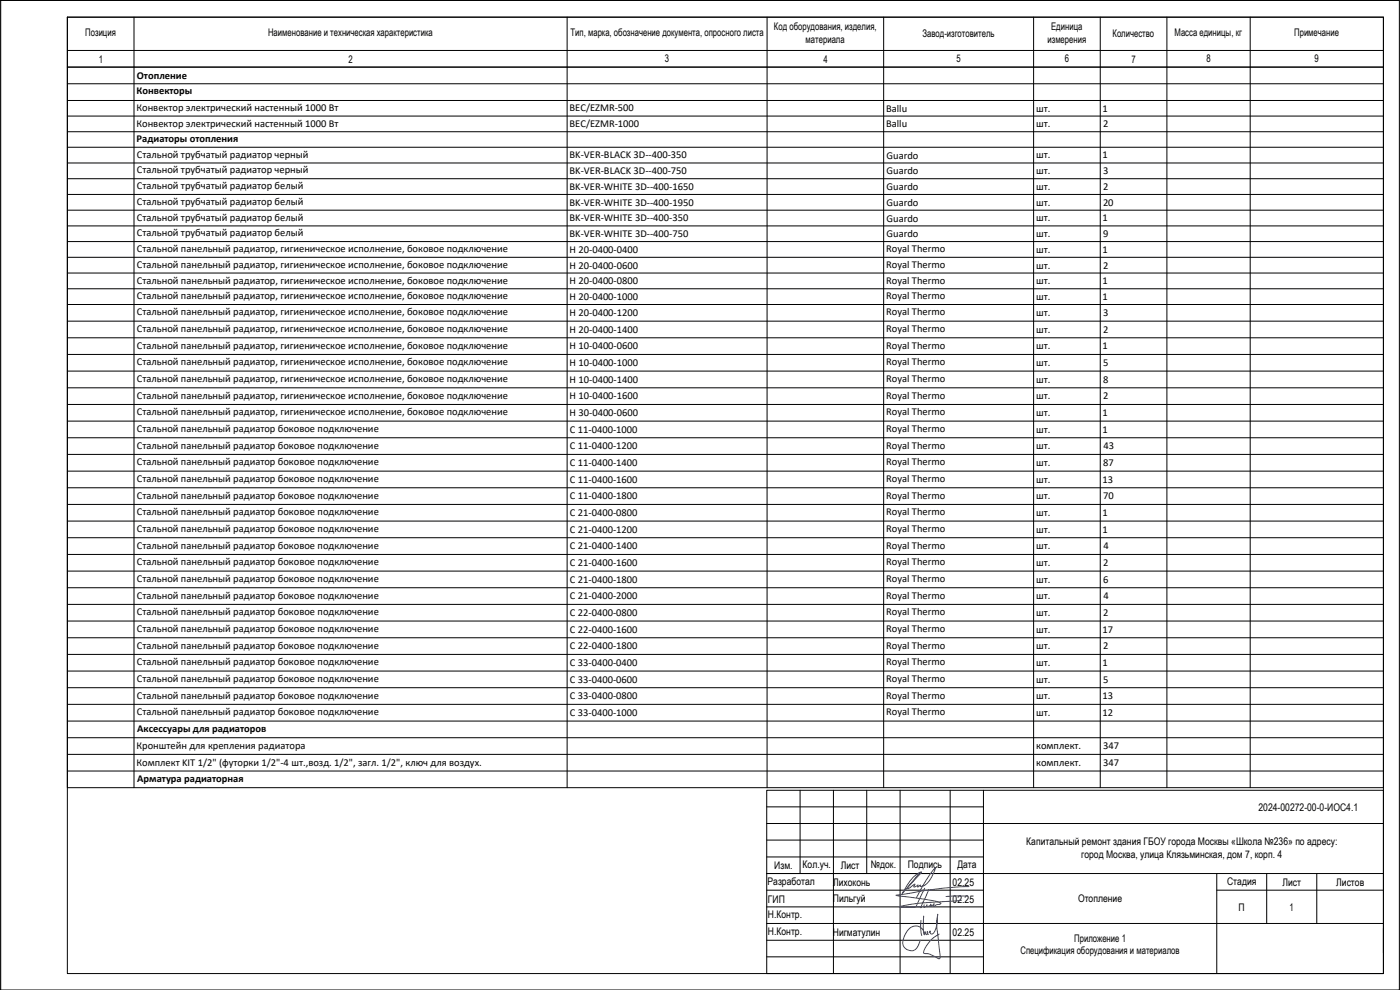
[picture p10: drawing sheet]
<svg xmlns="http://www.w3.org/2000/svg" width="420mm" height="297mm" viewBox="0 0 420 297" stroke-linecap="round" stroke-linejoin="round" font-family="sans-serif">
<defs><g id="words">
<g font-size="3.2">
<text x="41.1" y="23.6">Отопление</text>
<text x="41" y="28.3">Конвекторы</text>
<text x="41" y="33.3">Конвектор электрический настенный 1000 Вт</text>
<text x="170.9" y="33.4">BEC/EZMR-500</text>
<text x="265.9" y="33.5">Ballu</text>
<text x="311" y="33.5">шт.</text>
<text x="330.9" y="33.5">1</text>
<text x="41" y="38">Конвектор электрический настенный 1000 Вт</text>
<text x="170.9" y="38.1">BEC/EZMR-1000</text>
<text x="265.9" y="38.2">Ballu</text>
<text x="311" y="38.2">шт.</text>
<text x="331" y="38.2">2</text>
<text x="41" y="42.6">Радиаторы отопления</text>
<text x="41.1" y="47.4">Стальной трубчатый радиатор черный</text>
<text x="170.9" y="47.5">BK-VER-BLACK 3D--400-350</text>
<text x="266.1" y="47.6">Guardo</text>
<text x="311" y="47.5">шт.</text>
<text x="330.9" y="47.5">1</text>
<text x="41.1" y="52.1">Стальной трубчатый радиатор черный</text>
<text x="170.9" y="52.3">BK-VER-BLACK 3D--400-750</text>
<text x="266.1" y="52.3">Guardo</text>
<text x="311" y="52.3">шт.</text>
<text x="331" y="52.3">3</text>
<text x="41.1" y="56.8">Стальной трубчатый радиатор белый</text>
<text x="170.9" y="57">BK-VER-WHITE 3D--400-1650</text>
<text x="266.1" y="57">Guardo</text>
<text x="311" y="57">шт.</text>
<text x="331" y="57">2</text>
<text x="41.1" y="61.5">Стальной трубчатый радиатор белый</text>
<text x="170.9" y="61.7">BK-VER-WHITE 3D--400-1950</text>
<text x="266.1" y="61.8">Guardo</text>
<text x="311" y="61.7">шт.</text>
<text x="331" y="61.7">20</text>
<text x="41.1" y="66.2">Стальной трубчатый радиатор белый</text>
<text x="41.1" y="70.9">Стальной трубчатый радиатор белый</text>
<text x="170.9" y="66.4">BK-VER-WHITE 3D--400-350</text>
<text x="170.9" y="71.1">BK-VER-WHITE 3D--400-750</text>
<text x="266.1" y="66.5">Guardo</text>
<text x="266.1" y="71.2">Guardo</text>
<text x="311" y="66.4">шт.</text>
<text x="311" y="71.1">шт.</text>
<text x="330.9" y="66.4">1</text>
<text x="331.1" y="71.1">9</text>
<text x="41.1" y="75.6">Стальной панельный радиатор, гигиеническое исполнение, боковое подключение</text>
<text x="170.9" y="75.8">H 20-0400-0400</text>
<text x="265.9" y="75.6">Royal Thermo</text>
<text x="311" y="75.8">шт.</text>
<text x="330.9" y="75.8">1</text>
<text x="41.1" y="80.4">Стальной панельный радиатор, гигиеническое исполнение, боковое подключение</text>
<text x="170.9" y="80.6">H 20-0400-0600</text>
<text x="265.9" y="80.4">Royal Thermo</text>
<text x="311" y="80.6">шт.</text>
<text x="331" y="80.6">2</text>
<text x="41.1" y="85.1">Стальной панельный радиатор, гигиеническое исполнение, боковое подключение</text>
<text x="41.1" y="89.8">Стальной панельный радиатор, гигиеническое исполнение, боковое подключение</text>
<text x="170.9" y="85.3">H 20-0400-0800</text>
<text x="170.9" y="90">H 20-0400-1000</text>
<text x="265.9" y="85.1">Royal Thermo</text>
<text x="265.9" y="89.8">Royal Thermo</text>
<text x="311" y="85.3">шт.</text>
<text x="311" y="90">шт.</text>
<text x="330.9" y="85.3">1</text>
<text x="41.1" y="94.6">Стальной панельный радиатор, гигиеническое исполнение, боковое подключение</text>
<text x="170.9" y="94.9">H 20-0400-1200</text>
<text x="265.9" y="94.6">Royal Thermo</text>
<text x="311" y="94.9">шт.</text>
<text x="330.9" y="90">1</text>
<text x="331" y="94.9">3</text>
<text x="41.1" y="99.7">Стальной панельный радиатор, гигиеническое исполнение, боковое подключение</text>
<text x="170.9" y="99.9">H 20-0400-1400</text>
<text x="265.9" y="99.6">Royal Thermo</text>
<text x="311" y="99.9">шт.</text>
<text x="331" y="99.9">2</text>
<text x="41.1" y="104.7">Стальной панельный радиатор, гигиеническое исполнение, боковое подключение</text>
<text x="170.9" y="104.8">H 10-0400-0600</text>
<text x="265.9" y="104.7">Royal Thermo</text>
<text x="311" y="104.8">шт.</text>
<text x="330.9" y="104.8">1</text>
<text x="41.1" y="109.7">Стальной панельный радиатор, гигиеническое исполнение, боковое подключение</text>
<text x="170.9" y="109.8">H 10-0400-1000</text>
<text x="265.9" y="109.7">Royal Thermo</text>
<text x="311" y="109.8">шт.</text>
<text x="331" y="109.8">5</text>
<text x="41.1" y="114.6">Стальной панельный радиатор, гигиеническое исполнение, боковое подключение</text>
<text x="41.1" y="119.6">Стальной панельный радиатор, гигиеническое исполнение, боковое подключение</text>
<text x="170.9" y="114.9">H 10-0400-1400</text>
<text x="170.9" y="119.9">H 10-0400-1600</text>
<text x="265.9" y="114.6">Royal Thermo</text>
<text x="265.9" y="119.6">Royal Thermo</text>
<text x="311" y="114.8">шт.</text>
<text x="311" y="119.9">шт.</text>
<text x="331" y="119.9">2</text>
<text x="331.1" y="114.9">8</text>
<text x="41.1" y="124.7">Стальной панельный радиатор, гигиеническое исполнение, боковое подключение</text>
<text x="170.9" y="124.8">H 30-0400-0600</text>
<text x="265.9" y="124.6">Royal Thermo</text>
<text x="311" y="124.8">шт.</text>
<text x="330.9" y="124.8">1</text>
<text x="41.1" y="129.7">Стальной панельный радиатор боковое подключение</text>
<text x="171" y="129.8">C 11-0400-1000</text>
<text x="265.9" y="129.7">Royal Thermo</text>
<text x="311" y="129.8">шт.</text>
<text x="330.9" y="129.8">1</text>
<text x="41.1" y="134.6">Стальной панельный радиатор боковое подключение</text>
<text x="171" y="134.8">C 11-0400-1200</text>
<text x="265.9" y="134.6">Royal Thermo</text>
<text x="311" y="134.8">шт.</text>
<text x="331.1" y="134.8">43</text>
<text x="41.1" y="139.6">Стальной панельный радиатор боковое подключение</text>
<text x="171" y="139.9">C 11-0400-1400</text>
<text x="265.9" y="139.6">Royal Thermo</text>
<text x="311" y="139.8">шт.</text>
<text x="331.1" y="139.9">87</text>
<text x="41.1" y="144.6">Стальной панельный радиатор боковое подключение</text>
<text x="41.1" y="149.7">Стальной панельный радиатор боковое подключение</text>
<text x="171" y="144.9">C 11-0400-1600</text>
<text x="171" y="149.8">C 11-0400-1800</text>
<text x="265.9" y="144.6">Royal Thermo</text>
<text x="265.9" y="149.6">Royal Thermo</text>
<text x="311" y="144.9">шт.</text>
<text x="311" y="149.8">шт.</text>
<text x="330.9" y="144.9">13</text>
<text x="331" y="149.8">70</text>
<text x="41.1" y="154.7">Стальной панельный радиатор боковое подключение</text>
<text x="171" y="154.8">C 21-0400-0800</text>
<text x="265.9" y="154.6">Royal Thermo</text>
<text x="311" y="154.8">шт.</text>
<text x="330.9" y="154.8">1</text>
<text x="41.1" y="159.6">Стальной панельный радиатор боковое подключение</text>
<text x="171" y="159.8">C 21-0400-1200</text>
<text x="265.9" y="159.6">Royal Thermo</text>
<text x="311" y="159.8">шт.</text>
<text x="330.9" y="159.9">1</text>
<text x="41.1" y="164.6">Стальной панельный радиатор боковое подключение</text>
<text x="171" y="164.9">C 21-0400-1400</text>
<text x="265.9" y="164.6">Royal Thermo</text>
<text x="311" y="164.8">шт.</text>
<text x="331.1" y="164.9">4</text>
<text x="41.1" y="169.6">Стальной панельный радиатор боковое подключение</text>
<text x="171" y="169.8">C 21-0400-1600</text>
<text x="265.9" y="169.6">Royal Thermo</text>
<text x="311" y="169.8">шт.</text>
<text x="331" y="169.8">2</text>
<text x="41.1" y="174.7">Стальной панельный радиатор боковое подключение</text>
<text x="41.1" y="179.6">Стальной панельный радиатор боковое подключение</text>
<text x="171" y="174.8">C 21-0400-1800</text>
<text x="171" y="179.8">C 21-0400-2000</text>
<text x="265.9" y="174.6">Royal Thermo</text>
<text x="265.9" y="179.6">Royal Thermo</text>
<text x="311" y="174.8">шт.</text>
<text x="311" y="179.8">шт.</text>
<text x="331" y="174.8">6</text>
<text x="331.1" y="179.8">4</text>
<text x="41.1" y="184.6">Стальной панельный радиатор боковое подключение</text>
<text x="171" y="184.8">C 22-0400-0800</text>
<text x="265.9" y="184.6">Royal Thermo</text>
<text x="311" y="184.8">шт.</text>
<text x="331" y="184.9">2</text>
<text x="41.1" y="189.6">Стальной панельный радиатор боковое подключение</text>
<text x="171" y="189.8">C 22-0400-1600</text>
<text x="265.9" y="189.6">Royal Thermo</text>
<text x="311" y="189.8">шт.</text>
<text x="330.9" y="189.9">17</text>
<text x="41.1" y="194.6">Стальной панельный радиатор боковое подключение</text>
<text x="171" y="194.8">C 22-0400-1800</text>
<text x="265.9" y="194.6">Royal Thermo</text>
<text x="311" y="194.8">шт.</text>
<text x="331" y="194.8">2</text>
<text x="41.1" y="199.7">Стальной панельный радиатор боковое подключение</text>
<text x="171" y="199.8">C 33-0400-0400</text>
<text x="265.9" y="199.6">Royal Thermo</text>
<text x="311" y="199.8">шт.</text>
<text x="330.9" y="199.8">1</text>
<text x="41.1" y="204.6">Стальной панельный радиатор боковое подключение</text>
<text x="41.1" y="209.6">Стальной панельный радиатор боковое подключение</text>
<text x="171" y="204.8">C 33-0400-0600</text>
<text x="171" y="209.8">C 33-0400-0800</text>
<text x="265.9" y="204.6">Royal Thermo</text>
<text x="265.9" y="209.6">Royal Thermo</text>
<text x="311" y="204.8">шт.</text>
<text x="311" y="209.8">шт.</text>
<text x="330.9" y="209.8">13</text>
<text x="331" y="204.8">5</text>
<text x="41.1" y="214.6">Стальной панельный радиатор боковое подключение</text>
<text x="171" y="214.8">C 33-0400-1000</text>
<text x="265.9" y="214.6">Royal Thermo</text>
<text x="311" y="214.8">шт.</text>
<text x="330.9" y="214.8">12</text>
<text x="41.2" y="219.6">Аксессуары для радиаторов</text>
<text x="41" y="224.6">Кронштейн для крепления радиатора</text>
<text x="311" y="224.8">комплект.</text>
<text x="331" y="224.8">347</text>
<text x="41" y="229.7">Комплект KIT 1/2&quot; (футорки 1/2&quot;-4 шт.,возд. 1/2&quot;, загл. 1/2&quot;, ключ для воздух.</text>
<text x="311" y="229.8">комплект.</text>
<text x="331" y="229.8">347</text>
<text x="41.2" y="234.6">Арматура радиаторная</text>
</g>
<g font-size="3.1">
<text x="25.6" y="11">Позиция</text>
<text x="80.5" y="11">Наименование и техническая характеристика</text>
<text x="171.2" y="11">Тип, марка, обозначение документа, опросного листа</text>
<text x="232.3" y="9.1">Код оборудования, изделия,</text>
<text x="276.9" y="11.1">Завод-изготовитель</text>
<text x="315.5" y="9.1">Единица</text>
<text x="333.9" y="11.2">Количество</text>
<text x="352.5" y="11">Масса единицы, кг</text>
<text x="388.4" y="11">Примечание</text>
<text x="241.8" y="12.9">материала</text>
<text x="314.4" y="12.8">измерения</text>
<text x="29.7" y="18.8">1</text>
<text x="104.6" y="18.8">2</text>
<text x="199.6" y="18.7">3</text>
<text x="247.1" y="18.8">4</text>
<text x="287.1" y="18.7">5</text>
<text x="319.6" y="18.7">6</text>
<text x="339.6" y="18.8">7</text>
<text x="362.1" y="18.7">8</text>
<text x="394.5" y="18.7">9</text>
<text x="377.7" y="243.2">2024-00272-00-0-ИОС4.1</text>
<text x="308" y="253.5">Капитальный ремонт здания ГБОУ города Москвы «Школа №236» по адресу:</text>
<text x="324.5" y="257.3">город Москва, улица Клязьминская, дом 7, корп. 4</text>
<text x="232.4" y="260.7">Изм.</text>
<text x="240.9" y="260.4">Кол.уч.</text>
<text x="252.3" y="260.7">Лист</text>
<text x="261.3" y="260.5">№док.</text>
<text x="272.4" y="260.5">Подпись</text>
<text x="287.3" y="260.5">Дата</text>
<text x="230.4" y="265.6">Разработал</text>
<text x="250" y="265.9">Лихоконь</text>
<text x="285.9" y="265.8">02.25</text>
<text x="368.3" y="265.5">Стадия</text>
<text x="384.9" y="265.7">Лист</text>
<text x="401" y="265.7">Листов</text>
<text x="230.5" y="270.9">ГИП</text>
<text x="230.5" y="275.6">Н.Контр.</text>
<text x="249.9" y="270.6">Пильгуй</text>
<text x="285.9" y="270.9">02.25</text>
<text x="323.5" y="270.7">Отопление</text>
<text x="371.7" y="273.2">П</text>
<text x="387" y="273.2">1</text>
<text x="230.5" y="280.6">Н.Контр.</text>
<text x="249.9" y="280.8">Нигматулин</text>
<text x="285.9" y="280.9">02.25</text>
<text x="306.3" y="286.2">Спецификация оборудования и материалов</text>
<text x="322.4" y="282.7">Приложение 1</text>
</g>
</g></defs>
<g fill="none" stroke="#000" stroke-width=".3">
<path d="M20.2 5.2h395v286.9h-395zM419.9 .1h-419.7v296.9M230.1 237.1h185.1v55h-185.1zM240.1 237.1v25M250.1 237.1v55M260.1 237.1v25M270.1 237.1v55M285.2 237.1v55M295.1 237.1v55M230.1 247.1h185.1M230.1 257.1h65M230.1 242.1h65"/>
<path d="M230.1 252.1h65M230.1 267.1h65M230.1 262.1h185.1M230.1 277.1h185.1M230.1 272.1h65M365.2 267.1h50M365.2 262.1v30M380.2 262.1v15M395.2 262.1v15M415.2 278.5v7.4M230.1 287.1h65M230.1 282.1h65"/>
</g>
<path d="M276.4 276.1l-.1 2.3 .3 2.3M277.2 274.9l-.1 3 .3 2.6a2.69 2.69 0 0 0-2.1-2.7 2.69 2.69 0 0 0-3.1 1.6 4.2 4.2 0 0 0-.7 5 2.35 2.35 0 0 0 2.4 .9 2.35 2.35 0 0 0 1.8-1.7l.5-1.5M277.5 266.5l-2.6 5.6M277.7 279.6l.2 .8a.47 .47 0 0 0 .5-.3 .47 .47 0 0 0-.1-.5v.5l.4 .2M278.7 267l-2.3 5.4 .1-.2-.4-.1-4.9 .2-1.3-.2 2.7-.7 3.2-.4 12.8-.9M278.8 279.8l.4-.5v.5a.59 .59 0 0 0 .6 .5 .59 .59 0 0 0 .5-.6 15.5 15.5 0 0 0 1.1-5.4 20.8 20.8 0 0 0 .2 7.8l.6 4.9-.3 .7a13.6 13.6 0 0 0-4.7-1.8 8.7 8.7 0 0 1 4.7-5.6M290.4 268.9l-6.5 .1M290.8 266a159.8 159.8 0 0 0-20.5 2.4l-1.4 .2 8.8 1.2a12.4 12.4 0 0 1 4.6 1.2l-.2 .3-1 .1-.7 .5-.3-.3 .3-.4-.2 .3-.8 .3-.2-.2 .2-.3a1.1 1.1 0 0 1-1.3 .6l.1-.4-.2 .4-.7 .3 .1-.7" fill="none" stroke="#00f" stroke-width=".3"/>
<!-- layer: 0 -->
<path d="M275.8 262.1l-5.1 6 .6-.9a11.3 11.3 0 0 1 4.9-5.5l.4-.1-4.2 4.9 .6-.1 1.5-1.1-.2 .8 1.2-.6-.2 .6h.2l.8-.5a.27 .27 0 0 0 0 .4 .27 .27 0 0 0 .4-.1 4.8 4.8 0 0 0 3.1-3.1l.9-2.3a19.1 19.1 0 0 0-4 5.7l-1.7 3.2" fill="none" stroke="#00f" stroke-width=".3"/>
<g fill="none" stroke="#000" stroke-width=".3">
<path d="M0 .1h420v296.9h-420zM20.2 5.2h395v231.1h-395v-216.2h395h-395zM20.2 15.1h395M40.2 5.2v231.1M170.2 5.2v231.1M230.2 5.2v231.1M265.2 5.2v231.1M310.2 5.2v231.1M330.2 5.2v231.1M350.2 5.2v231.1M375.2 5.2v231.1M20.2 25.1h395"/>
<path d="M20.2 30.1h395M20.2 34.8h395M20.2 39.5h395M20.2 44.2h395M20.2 48.9h395M20.2 53.6h395M20.2 58.3h395M20.2 63.1h395M20.2 67.8h395M20.2 72.5h395M20.2 77.2h395M20.2 81.9h395"/>
<path d="M20.2 86.6h395M20.2 91.4h395M20.2 96.4h395M20.2 101.4h395M20.2 106.3h395M20.2 111.3h395M20.2 116.4h395M20.2 121.4h395M20.2 126.4h395M20.2 131.3h395M20.2 136.3h395M20.2 141.4h395"/>
<path d="M20.2 146.4h395M20.2 151.3h395M20.2 156.3h395M20.2 161.3h395M20.2 166.4h395M20.2 171.4h395M20.2 176.3h395M20.2 181.3h395M20.2 186.3h395M20.2 191.4h395M20.2 196.3h395M20.2 201.3h395"/>
<path d="M20.2 206.3h395M20.2 211.3h395M20.2 216.4h395M20.2 221.3h395M20.2 226.3h395M20.2 231.3h395"/>
</g>
<use href="#words"/>
</svg>
